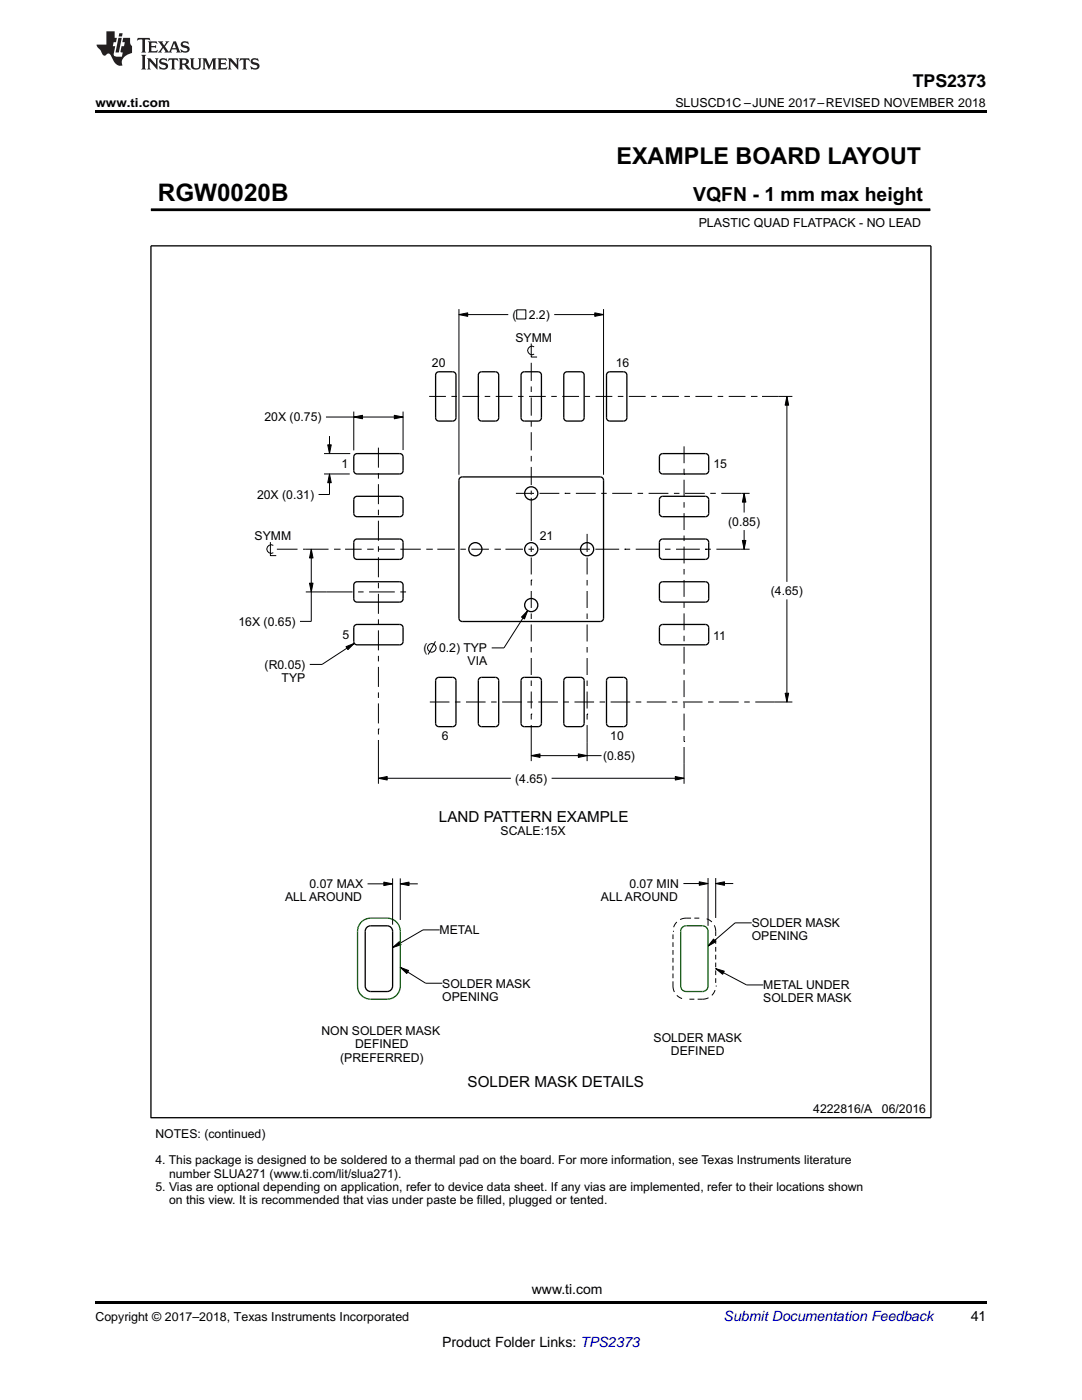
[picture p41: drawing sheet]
<svg xmlns="http://www.w3.org/2000/svg" width="216mm" height="279mm" viewBox="0 0 216 279" stroke-linecap="round" stroke-linejoin="round" font-family="sans-serif">
<defs><g id="words">
<text font-size="4.8" x="31.5" y="40.1">RGW0020B</text>
<text font-size="4.6" x="123" y="32.7">EXAMPLE BOARD LAYOUT</text>
<text font-size="3.9" x="138.3" y="40.1">VQFN - 1 mm max height</text>
<text font-size="3.5" x="182.1" y="17.3">TPS2373</text>
<g font-size="3">
<text x="87.6" y="164">LAND PATTERN EXAMPLE</text>
<text x="93.3" y="216.9">SOLDER MASK DETAILS</text>
</g>
<g font-size="2.8">
<text x="106.1" y="258.2">www.ti.com</text>
<text x="193.7" y="263.6">41</text>
<text x="88.2" y="268.9">Product Folder Links: TPS2373</text>
</g>
<text font-size="2.8" fill="#0000c8" x="144.4" y="263.6">Submit Documentation Feedback</text>
<g font-size="2.5">
<text x="19" y="21.4">www.ti.com</text>
<text x="134.8" y="21.4">SLUSCD1C –JUNE 2017–REVISED NOVEMBER 2018</text>
<text x="139.4" y="45.4">PLASTIC QUAD FLATPACK - NO LEAD</text>
<text x="19" y="263.6">Copyright © 2017–2018, Texas Instruments Incorporated</text>
</g>
<g font-size="2.4">
<text x="102.3" y="63.7">(</text>
<text x="105.5" y="63.7">2.2)</text>
<text x="102.9" y="68.2">SYMM</text>
<text x="86.2" y="73.3">20</text>
<text x="122.9" y="73.3">16</text>
<text x="52.8" y="84.1">20X (0.75)</text>
<text x="68.1" y="93.3">1</text>
<text x="142.3" y="93.5">15</text>
<text x="51.3" y="99.6">20X (0.31)</text>
<text x="50.8" y="107.8">SYMM</text>
<text x="107.7" y="107.8">21</text>
<text x="145.3" y="104.9">(0.85)</text>
<text x="153.8" y="118.7">(4.65)</text>
<text x="47.6" y="124.9">16X (0.65)</text>
<text x="68.4" y="127.6">5</text>
<text x="84.5" y="130.2">(</text>
<text x="87.6" y="130.2">0.2) TYP</text>
<text x="142.3" y="127.8">11</text>
<text x="52.8" y="133.5">(R0.05)</text>
<text x="56.2" y="136.1">TYP</text>
<text x="93.3" y="132.8">VIA</text>
<text x="88.2" y="147.8">6</text>
<text x="121.8" y="147.7">10</text>
<text x="120.3" y="151.7">(0.85)</text>
<text x="102.8" y="156.2">(4.65)</text>
<text x="99.9" y="166.7">SCALE:15X</text>
<text x="56.9" y="179.9">ALL AROUND</text>
<text x="61.8" y="177.3">0.07 MAX</text>
<text x="119.9" y="179.8">ALL AROUND</text>
<text x="125.6" y="177.2">0.07 MIN</text>
<text x="150" y="185.1">SOLDER MASK</text>
<text x="87.7" y="186.5">METAL</text>
<text x="150" y="187.7">OPENING</text>
<text x="88.3" y="197.1">SOLDER MASK</text>
<text x="152.3" y="197.4">METAL UNDER</text>
<text x="88.3" y="199.7">OPENING</text>
<text x="152.3" y="200.1">SOLDER MASK</text>
<text x="64.1" y="206.6">NON SOLDER MASK</text>
<text x="70.9" y="209.2">DEFINED</text>
<text x="130.4" y="208">SOLDER MASK</text>
<text x="67.9" y="211.9">(PREFERRED)</text>
<text x="133.9" y="210.6">DEFINED</text>
<text x="31" y="227.1">NOTES: (continued)</text>
<text x="162.3" y="222.2">4222816/A</text>
<text x="176" y="222.2">06/2016</text>
<text x="31" y="232.4">4. This package is designed to be soldered to a thermal pad on the board. For more information, see Texas Instruments literature</text>
<text x="31" y="237.6">5. Vias are optional depending on application, refer to device data sheet. If any vias are implemented, refer to their locations shown</text>
<text x="33.7" y="235">number SLUA271 (www.ti.com/lit/slua271).</text>
<text x="33.7" y="240.3">on this view. It is recommended that vias under paste be filled, plugged or tented.</text>
</g>
</g></defs>
<g fill="#000">
<path d="M19 22h177.8v.5h-177.8zM91.6 62.8l1.7-.4v.7zM118.7 62.4l1.7 .4-1.7 .3zM157 79.1l.4 1.8h-.7zM65.4 88.8h.7l-.4 1.7zM65.7 94.6l.4 1.7h-.7zM70.6 83.2l1.7-.3v.7zM78.7 82.9l1.7 .3-1.7 .4zM148.5 98.5l.3 1.7h-.7zM62.1 109.6l.4 1.8h-.7zM61.8 116.4h.7l-.4 1.7zM148.1 107.9h.7l-.3 1.7z"/>
<path d="M69 129.1l1.7-.7-1.3 1.2zM105.3 121.9l-.6 1.6-.6-.4zM75.5 155.3l1.8-.3v.7zM106 150.8l1.8-.3v.7zM115.4 150.5l1.8 .3-1.8 .4zM134.7 155l1.8 .3-1.8 .4zM156.7 138.4h.7l-.4 1.7zM76.6 176l1.7 .4-1.7 .3zM79.9 176.4l1.7-.4v.7zM139.5 176l1.8 .3-1.8 .4zM142.8 176.3l1.8-.3v.7zM78.3 189.1l1.4-1.2 .3 .6z"/>
<path d="M79.9 193.1l1.6 .6-.3 .6zM142.4 187.4l.4 .5-1.5 .9zM142.8 193.3l1.7 .5-.3 .6zM19 259.7h177.8v.5h-177.8z"/>
</g>
<g fill="none" stroke="#000" stroke-width=".2">
<path d="M30.1 41.9h155.5M185.6 41.6v.5M85.6 79.1h3.4M90.1 79.1h1.1M91.6 62.8l1.7-.4v.7zM91.6 61.7v33M91.6 62.8h9.8M92.3 79.1h3.3M96.7 79.1h1.1M98.9 79.1h3.4M103.1 61.8h1.8v1.9h-1.8zM103.4 79.1h1.1"/>
<path d="M105.6 79.1h3.3M106 68.6v2.7h1.2M106 72.4v3.6M106 77.1v1.1M106 79.3v3.7M106.6 69.2a.86 .86 0 0 0-1.3 .7 .86 .86 0 0 0 1.3 .8M110 79.1h1.1M110.6 62.8h9.8M112.2 79.1h3.3M116.6 79.1h1.1M118.7 62.4l1.7 .4-1.7 .3zM118.8 79.1h3.4"/>
<path d="M120.4 61.7v33M123.3 79.1h1.1M125.5 79.1h3.3M129.9 79.1h1.1M132.1 79.1h3.4M136.6 79.1h1.1M138.8 79.1h3.3M143.2 79.1h1.1M145.4 79.1h3.3M149.8 79.1h1.1M150.9 79.1h.1M152 79.1h6.1"/>
<path d="M157 79.1l.4 1.8h-.7zM157 79.1v37M64.7 94.6h5.1M64.7 90.5h5.2M65 83.2h15.4M65.4 88.8h.7l-.4 1.7zM65.7 94.6l.4 1.7h-.7zM65.7 87v3.5M65.7 94.6v4.1h-2.1M70.6 83.2l1.7-.3v.7zM70.6 82.1v7.8M75.5 89.3v4"/>
<path d="M75.5 94.4v1.1M75.5 96.6v4M78.7 82.9l1.7 .3-1.7 .4zM80.4 82.1v7.7M102.9 98.5h3.7M106 84.1v1.1M106 86.3v3.6M106 91v1.1M106 93.2v3.6M106 97.9v.8M106 99.3v8.7M107.7 98.5h3.9"/>
<path d="M112.7 98.5h.1M112.7 98.5h1.1M114.9 98.5h4M120 98.5h1.1M122.2 98.5h3.9M127.2 98.5h1.1M129.4 98.5h4M134.5 98.5h1.1M136.5 94.6h.1M136.5 89.1v3.3M136.5 93.5v1.1M136.5 95.7v3.4"/>
<path d="M136.7 98.5h3.9M141.7 98.5h1.1M143.9 98.5h5.7M148.5 98.5l.3 1.7h-.7zM148.5 98.5v3.8M54 108.2v2.7h1.1M54.5 108.8a.86 .86 0 0 0-1.3 .8 .86 .86 0 0 0 1.3 .7M55.2 109.6h4.2M60.5 109.6h5.1M61 118.1h9.3M61.8 116.4h.7l-.4 1.7zM62.1 109.6l.4 1.8h-.7z"/>
<path d="M62.1 109.6v14.4h-2.2M66.7 109.6h1.1M67.8 109.6h.1M68.9 109.6h3.3M71.4 118.1h1.1M73.3 109.6h1.1M73.7 118.1h5.1M74.4 109.6h.1M75.5 109.6h3.3M75.5 101.7v1.1M75.5 103.9v4M75.5 109v1.1"/>
<path d="M75.5 111.2v4M75.5 116.3v1.1M75.5 118.5v4M79.9 118.1h1.1M79.9 109.6h4.1M85.1 109.6h1.1M86.2 109.6h.1M87.3 109.6h3.5M91.9 109.6h1.1M94.1 109.6h3.5M98.7 109.6h1.1M99.8 109.6h.1"/>
<path d="M100.9 109.6h3.5M105.5 109.6h1.1M106 115.7h.1M106 109.1v1.1M106 111.3v3.3M106 115.7v1.1M106 117.9v3.4M107.7 109.6h10M117.2 106.5v3.7M117.2 111.3v3.3M117.2 115.7v1.1M117.2 117.9v3.4"/>
<path d="M118.8 109.6h4.7M124.6 109.6h.1M124.6 109.6h1.1M126.8 109.6h4.8M132.7 109.6h1.1M134.9 109.6h4.7M136.5 100.2v1.1M136.5 102.4v3.4M136.5 106.9v1.1M136.5 109.1v3.3M136.5 113.5v1.1M136.5 115.7v3.4"/>
<path d="M140.7 109.6h.1M140.7 109.6h1.1M142.9 109.6h6.7M148.1 107.9h.7l-.3 1.7zM148.5 105.8v3.8M157 119.6v20.5M69 129.1l1.7-.7-1.3 1.2zM70.7 128.4l-6.4 4.2h-2.5M75.5 123.6v1.1M75.5 125.8v4M75.5 130.9v1.1M75.5 133.1v4"/>
<path d="M75.5 138.2v1.1M86.9 128l-1.5 2.6M105.3 121.9l-.6 1.6-.6-.4zM105.3 121.9l-4.7 7.4h-2.5M106 122.4v1.1M106 124.6v3.4M106 129.1v1.1M106 131.3v3.4M106 135.8v1.1M106 138v3.4M117.2 122.4v1.1M117.2 124.6v3.4"/>
<path d="M117.2 129.1v1.1M117.2 131.3v3.4M117.2 135.8v1.1M117.2 138v3.4M136.5 120.2v1.1M136.5 122.4v3.4M136.5 126.9v1.1M136.5 129.1v3.3M136.5 133.5v1.1M136.5 135.7v3.4M156.7 138.4h.7l-.4 1.7zM75.5 155.3l1.8-.3v.7z"/>
<path d="M75.5 145.5h.1M75.5 140.4v4M75.5 145.5v1.1M75.5 147.7v8.7M75.5 155.3h26.4M85.8 140.1h3.9M90.8 140.1h1.1M93 140.1h3.9M98 140.1h1.1M100.2 140.1h3.9M105.2 140.1h1.1M106 150.8l1.8-.3v.7z"/>
<path d="M106 142.5h.1M106 142.5v1.1M106 144.7v7.2M106 150.8h14M107.4 140.1h3.9M110.1 155.3h26.4M112.4 140.1h1.1M114.6 140.1h3.9M115.4 150.5l1.8 .3-1.8 .4zM117.2 142.5h.1M117.2 142.5v1.1M117.2 144.7v7.2"/>
<path d="M119.6 140.1h1.1M121.8 140.1h4M126.9 140.1h1.1M129.1 140.1h3.9M134.1 140.1h1.1M134.7 155l1.8 .3-1.8 .4zM136.3 140.1h3.9M136.5 148h.1M136.5 140.2v1.1M136.5 142.4v3.4M136.5 146.9v1.1M136.5 149.1v7.3"/>
<path d="M141.3 140.1h1.1M143.5 140.1h3.9M148.5 140.1h1.1M150.7 140.1h7.4M73.3 176.4h5M76.6 176l1.7 .4-1.7 .3zM78.3 175.3v9.2M79.9 176.4l1.7-.4v.7zM79.9 175.3v8.3M79.9 176.4h3.5M136.4 176.3h4.9M139.5 176l1.8 .3-1.8 .4z"/>
<path d="M141.3 175.2v9.6M142.8 176.3l1.8-.3v.7zM142.8 175.2v8M142.8 176.3h3.5M78.3 189.1l1.4-1.2 .3 .6zM79.9 193.1l1.6 .6-.3 .6zM79.9 193.1l5 3.1h3.4M87.7 185.6h-3.3l-6.1 3.5M134.3 185.9h.1M134.3 195.9v1.2l.3 .9M134.3 186.5v.9M134.3 188v1"/>
<path d="M134.3 189.6v.9M134.3 191.2v.9M134.3 192.7v1M134.3 194.3v.9M135.1 198.6l1 .7M135.1 184l-.7 1M137.6 199.4h.9M137.9 183.2l-1.3 .1-.9 .2M138.5 183.2h1M141 183.4l1 .6M141.4 199.1l-.9 .3h-1.3M142.4 187.4l.4 .5-1.5 .9z"/>
<path d="M142.5 184.7l.3 .8v1.3M142.7 197.6l-.7 1M142.8 193.3l1.7 .5-.3 .6zM142.8 196.8h.1M142.8 187.4v1M142.8 189v.9M142.8 190.5v1M142.8 192.1v.9M142.8 193.7v.9M142.8 195.2v1M142.8 193.3l6.2 3.3h3.3M150 184.2h-3.3l-5.4 4.6"/>
<circle cx="86.1" cy="129.3" r=".86"/>
</g>
<g fill="none" stroke="#000" stroke-width=".26">
<path d="M30.1 49.1h155.7v174h-155.7zM91 74.9v8.5a.66 .66 0 0 1-.7 .6h-2.7a.66 .66 0 0 1-.7-.6v-8.5a.66 .66 0 0 1 .7-.7h2.7a.66 .66 0 0 1 .7 .7M99.5 74.9v8.5a.66 .66 0 0 1-.6 .6h-2.8a.66 .66 0 0 1-.7-.6v-8.5a.66 .66 0 0 1 .7-.7h2.8a.66 .66 0 0 1 .6 .7M108 74.9v8.5a.66 .66 0 0 1-.6 .6h-2.8a.66 .66 0 0 1-.6-.6v-8.5a.66 .66 0 0 1 .6-.7h2.8a.66 .66 0 0 1 .6 .7M116.6 74.9v8.5a.66 .66 0 0 1-.7 .6h-2.7a.66 .66 0 0 1-.7-.6v-8.5a.66 .66 0 0 1 .7-.7h2.7a.66 .66 0 0 1 .7 .7M125.1 74.9v8.5a.66 .66 0 0 1-.7 .6h-2.7a.66 .66 0 0 1-.7-.6v-8.5a.66 .66 0 0 1 .7-.7h2.7a.66 .66 0 0 1 .7 .7M70.8 90.7l.4-.2h8.6a.66 .66 0 0 1 .6 .7v2.7a.66 .66 0 0 1-.6 .7h-8.6a.66 .66 0 0 1-.6-.7v-2.7zM70.8 99.2l.4-.2h8.6a.66 .66 0 0 1 .6 .7v2.8a.66 .66 0 0 1-.6 .6h-8.6a.66 .66 0 0 1-.6-.6v-2.8zM91.8 95.4l.4-.2h27.6a.66 .66 0 0 1 .6 .6v27.6a.66 .66 0 0 1-.6 .6h-27.6a.66 .66 0 0 1-.6-.6v-27.6zM131.8 90.7l.4-.2h8.6a.66 .66 0 0 1 .6 .7v2.7a.66 .66 0 0 1-.6 .7h-8.6a.66 .66 0 0 1-.6-.7v-2.7zM131.8 99.2l.4-.2h8.6a.66 .66 0 0 1 .6 .7v2.8a.66 .66 0 0 1-.6 .6h-8.6a.66 .66 0 0 1-.6-.6v-2.8zM70.8 107.8l.4-.2h8.6a.66 .66 0 0 1 .6 .6v2.8a.66 .66 0 0 1-.6 .6h-8.6a.66 .66 0 0 1-.6-.6v-2.8z"/>
<path d="M70.8 116.3l.4-.2h8.6a.66 .66 0 0 1 .6 .7v2.7a.66 .66 0 0 1-.6 .7h-8.6a.66 .66 0 0 1-.6-.7v-2.7zM131.8 107.8l.4-.2h8.6a.66 .66 0 0 1 .6 .6v2.8a.66 .66 0 0 1-.6 .6h-8.6a.66 .66 0 0 1-.6-.6v-2.8zM131.8 116.3l.4-.2h8.6a.66 .66 0 0 1 .6 .7v2.7a.66 .66 0 0 1-.6 .7h-8.6a.66 .66 0 0 1-.6-.7v-2.7zM70.8 124.8l.4-.2h8.6a.66 .66 0 0 1 .6 .7v2.7a.66 .66 0 0 1-.6 .7h-8.6a.66 .66 0 0 1-.6-.7v-2.7zM87.1 135.4l.5-.2h2.7a.66 .66 0 0 1 .7 .6v8.6a.66 .66 0 0 1-.7 .6h-2.7a.66 .66 0 0 1-.7-.6v-8.6zM95.6 135.4l.5-.2h2.8a.66 .66 0 0 1 .6 .6v8.6a.66 .66 0 0 1-.6 .6h-2.8a.66 .66 0 0 1-.7-.6v-8.6zM104.2 135.4l.4-.2h2.8a.66 .66 0 0 1 .6 .6v8.6a.66 .66 0 0 1-.6 .6h-2.8a.66 .66 0 0 1-.6-.6v-8.6zM112.7 135.4l.5-.2h2.7a.66 .66 0 0 1 .7 .6v8.6a.66 .66 0 0 1-.7 .6h-2.7a.66 .66 0 0 1-.7-.6v-8.6zM121.2 135.4l.5-.2h2.7a.66 .66 0 0 1 .7 .6v8.6a.66 .66 0 0 1-.7 .6h-2.7a.66 .66 0 0 1-.7-.6v-8.6zM131.8 124.8l.4-.2h8.6a.66 .66 0 0 1 .6 .7v2.7a.66 .66 0 0 1-.6 .7h-8.6a.66 .66 0 0 1-.6-.7v-2.7zM73.2 185.1l.8-.3h3.2a1.09 1.09 0 0 1 1.1 1.1v10.9a1.09 1.09 0 0 1-1.1 1.1h-3.2a1.09 1.09 0 0 1-1.1-1.1v-10.9z"/>
<circle cx="106" cy="98.5" r="1.31"/>
<circle cx="94.9" cy="109.6" r="1.31"/>
<circle cx="106" cy="109.6" r="1.31"/>
<circle cx="117.2" cy="109.6" r="1.31"/>
<circle cx="106" cy="120.8" r="1.31"/>
</g>
<path d="M30.1 41.9h155.5" fill="none" stroke="#000" stroke-width=".55"/>
<path d="M72.1 184l.7-.5 .8-.2 3.6-.1a2.62 2.62 0 0 1 2.7 2.7v10.9a2.62 2.62 0 0 1-2.7 2.6h-3.2a2.62 2.62 0 0 1-2.7-2.6v-10.9l.3-1.2zM136 185.2l.6-.4h.3h3.3a1.09 1.09 0 0 1 1.1 1.1v10.9a1.09 1.09 0 0 1-1.1 1.1h-3.3a1.09 1.09 0 0 1-1.1-1.1v-10.9z" fill="none" stroke="#00a600" stroke-width=".26"/>
<g fill="#231f20">
<path d="M27.5 7.6l-.1 .5 .4-.2h.6v.1v2.1l-.2 .4h1l-.3-.4v-2.1l.1-.1h.5l.5 .2-.2-.5zM29.5 8.3l.2 .3v1.5l-.2 .4h1.8l.2-.6a1.04 1.04 0 0 1-1.3 .2v-.7h.6l.3 .2v-.6l-.3 .2h-.6v-.6l.8-.1 .4 .3-.2-.5zM31.5 8.3l.9 1.1-.9 1.1h.8l-.2-.2 .5-.7 .4 .7-.2 .2h1.5l-.1-.2 .1-.4h.9l.1 .4-.2 .2h1l-.3-.3-.7-1.9h-.5l-.9 2-.8-1 .9-1h-.8l.1 .3-.3 .5-.4-.6 .2-.2zM34.7 8.6l.4 1h-.7zM36.3 8.4a.63 .63 0 0 0-.2 .7 .63 .63 0 0 0 .6 .4l.6 .2 .1 .2a.75 .75 0 0 1-.7 .4 .75 .75 0 0 1-.6-.5l.1 .7 .1-.1a1.11 1.11 0 0 0 1.5-.6 1.13 1.13 0 0 0-1.2-.8l-.1-.4a1.04 1.04 0 0 1 1.2 .2l-.2-.5-.1 .1-.5-.2zM28.2 10.9l.2 .4v2.2l-.2 .4h1l-.3-.4v-2.2l.3-.4zM29.3 11.6l.3 .4v1.5l-.3 .4h.8l-.2-.4v-1.3l1.5 1.7v-1.9l.2-.4h-.7l.2 .4v.9l-1.1-1.3zM32 11.8a.62 .62 0 0 0-.2 .7 .62 .62 0 0 0 .6 .4l.6 .1 .1 .3a.76 .76 0 0 1-.7 .3 .76 .76 0 0 1-.6-.4l.1 .7 .1-.1a1.11 1.11 0 0 0 1.5-.6 1.13 1.13 0 0 0-1.2-.8l-.1-.4a1.04 1.04 0 0 1 1.2 .2l-.2-.6-.1 .1-.5-.1zM33.7 11.6l-.2 .6a.61 .61 0 0 1 .8-.3v1.6l-.2 .4h.9l-.2-.4v-1.6a.63 .63 0 0 1 .8 .3l-.2-.6zM35.6 11.6l.3 .4v1.5l-.3 .4h1l-.2-.2v-.8l.5 .2a.76 .76 0 0 0 1.2 .7l-1-1a.58 .58 0 0 0 .6-.5 .58 .58 0 0 0-.5-.6zM36.4 11.9h.1a.45 .45 0 0 1 .5 .1 .45 .45 0 0 1 .1 .5l-.7 .2zM37.9 11.6l.2 .2a2.17 2.17 0 0 0 .3 1.9 .99 .99 0 0 0 1.6-.6v-1.1l.2-.4h-.7l.2 .2a1.92 1.92 0 0 1-.2 1.8 .6 .6 0 0 1-.9-.5v-1.1l.2-.4zM40.4 11.6l.2 .4v1.5l-.2 .4h.7l-.2-.4v-1.4l.8 1.8 .8-1.8v1.4l-.2 .4h.9l-.2-.4v-1.5l.2-.4h-.8l-.6 1.5-.6-1.5zM43.4 11.6l.2 .4v1.5l-.2 .4h1.8l.2-.6a1.04 1.04 0 0 1-1.3 .1v-.6h.5l.4 .2v-.6l-.4 .2h-.5v-.7h.8l.3 .3-.1-.6zM45.5 11.6l.2 .4v1.5l-.2 .4h.7l-.2-.4v-1.3l1.5 1.7v-1.9l.2-.4h-.7l.2 .4v.9l-1.1-1.3zM47.9 11.6l-.1 .6a.61 .61 0 0 1 .8-.3v1.6l-.3 .4h1l-.3-.4 .1-1.6a.63 .63 0 0 1 .7 .3l-.1-.6zM50.2 11.8a.62 .62 0 0 0-.2 .7 .62 .62 0 0 0 .6 .4l.6 .1 .2 .3a.76 .76 0 0 1-.8 .3 .76 .76 0 0 1-.6-.4l.1 .7 .2-.1a1.11 1.11 0 0 0 1.5-.6 1.13 1.13 0 0 0-1.3-.8l-.1-.4a1.04 1.04 0 0 1 1.2 .2l-.1-.6-.2 .1-.5-.1z"/>
<path d="M21.2 6.3v2.6h-1.9l.1 .4 .7 .9a.91 .91 0 0 0 1 .8 .56 .56 0 0 1 .5-.3 .56 .56 0 0 1 .5 .3l.4 .8a1.53 1.53 0 0 0 1.9 1.2 1.54 1.54 0 0 1 1-2.1l.9-.3v-1.4a1.52 1.52 0 0 1-.3-1.6h-1.4l-.2 .8h.5l-.2 .8h-.4l-.2 1v.2l.4 .1-.2 .8a1.93 1.93 0 0 1-1.6-.3l.3-1.8h-.5l.2-.8h.4l.2-.8h-.4v-1.3zM23.6 7.6l-.6 2.9h.7l.6-2.9zM23.8 6.6l-.1 .7h.6l.2-.7z"/>
</g>
<use href="#words"/>
</svg>
